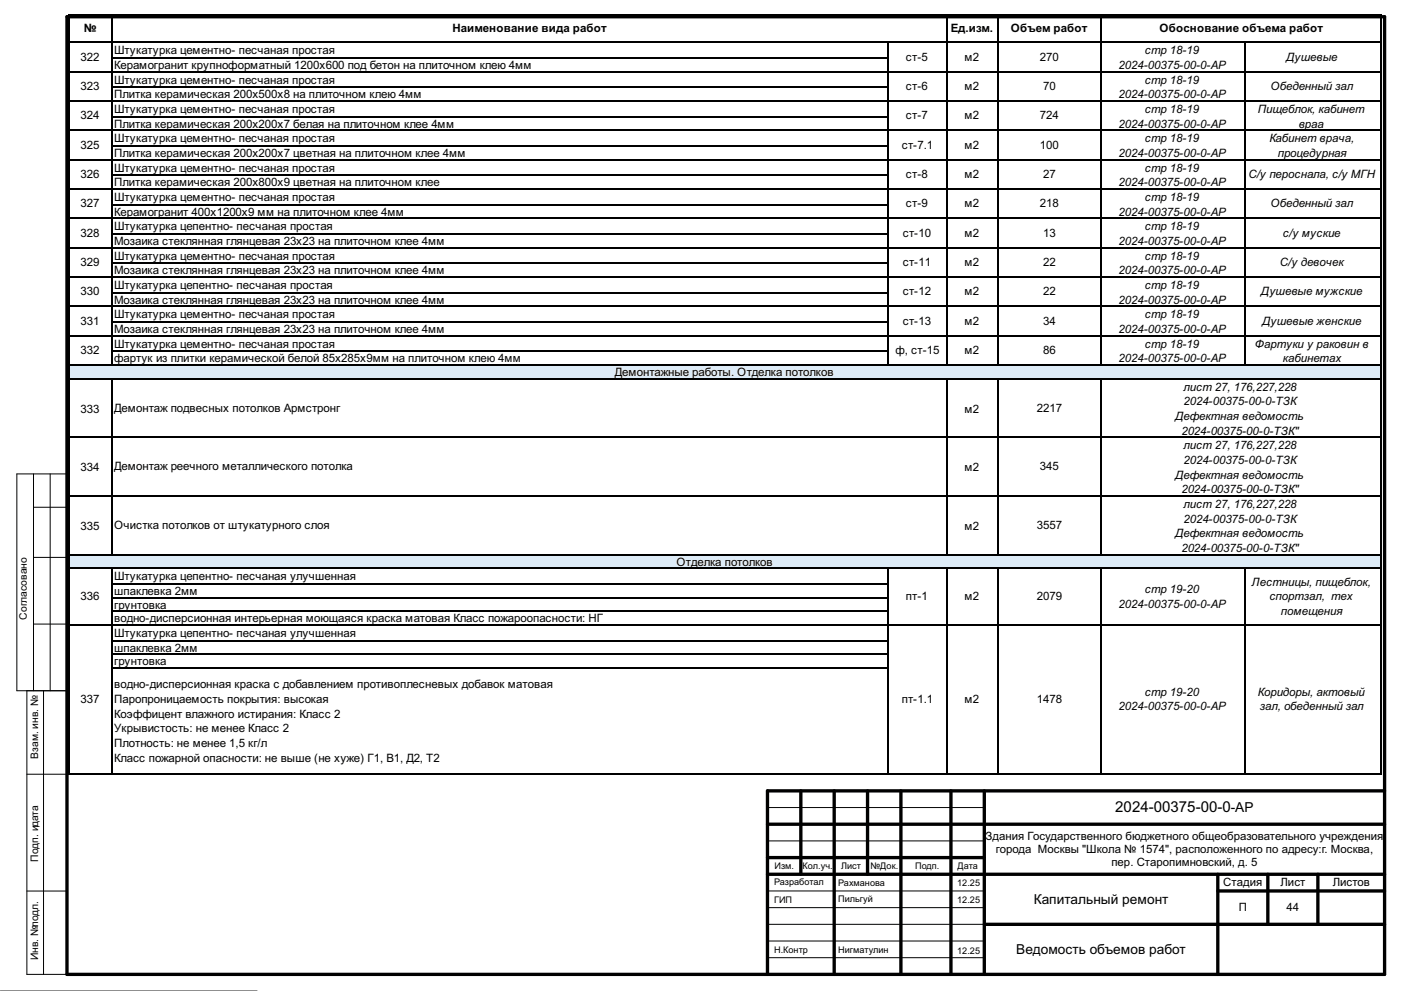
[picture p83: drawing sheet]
<svg xmlns="http://www.w3.org/2000/svg" width="420mm" height="297mm" viewBox="0 0 420 297" stroke-linecap="round" stroke-linejoin="round" font-family="sans-serif">
<defs><g id="words">
<text font-size="4.5" x="334.3" y="243.5">2024-00375-00-0-АР</text>
<g font-size="4.1">
<text x="309.9" y="270.8">Капитальный ремонт</text>
<text x="304.7" y="285.8">Ведомость объемов работ</text>
</g>
<g font-size="3.5">
<text x="25.1" y="9.7">№</text>
<text x="135.6" y="9.7">Наименование вида работ</text>
<text x="285.1" y="9.7">Ед.изм.</text>
<text x="303" y="9.7">Объем работ</text>
<text x="347.6" y="9.7">Обоснование объема работ</text>
<text x="34.2" y="16.3">Штукатурка цементно- песчаная простая</text>
<text x="343.2" y="16.3">стр 18-19</text>
<text x="24.2" y="18.2">322</text>
<text x="34.2" y="20.7">Керамогранит крупноформатный 1200х600 под бетон на плиточном клею 4мм</text>
<text x="271.6" y="18.2">ст-5</text>
<text x="289.2" y="18.2">м2</text>
<text x="311.8" y="18.2">270</text>
<text x="335.3" y="20.7">2024-00375-00-0-АР</text>
<text x="385.6" y="18.2">Душевые</text>
<text x="24.2" y="27">323</text>
<text x="34.2" y="29.5">Плитка керамическая 200х500х8 на плиточном клею 4мм</text>
<text x="34.2" y="25.1">Штукатурка цементно- песчаная простая</text>
<text x="271.6" y="27">ст-6</text>
<text x="289.2" y="27">м2</text>
<text x="312.7" y="27">70</text>
<text x="335.3" y="29.5">2024-00375-00-0-АР</text>
<text x="343.2" y="25.1">стр 18-19</text>
<text x="380.8" y="27">Обеденный зал</text>
<text x="24.2" y="35.8">324</text>
<text x="34.2" y="33.9">Штукатурка цементно- песчаная простая</text>
<text x="271.6" y="35.8">ст-7</text>
<text x="289.2" y="35.8">м2</text>
<text x="311.8" y="35.8">724</text>
<text x="343.2" y="33.9">стр 18-19</text>
<text x="377.1" y="33.9">Пищеблок, кабинет</text>
<text x="34.2" y="38.3">Плитка керамическая 200х200х7 белая на плиточном клее 4мм</text>
<text x="335.3" y="38.3">2024-00375-00-0-АР</text>
<text x="389.3" y="38.3">враа</text>
<text x="24.2" y="44.6">325</text>
<text x="34.2" y="47.1">Плитка керамическая 200х200х7 цветная на плиточном клее 4мм</text>
<text x="34.2" y="42.7">Штукатурка цементно- песчаная простая</text>
<text x="270.3" y="44.6">ст-7.1</text>
<text x="289.2" y="44.6">м2</text>
<text x="311.8" y="44.6">100</text>
<text x="335.3" y="47.1">2024-00375-00-0-АР</text>
<text x="343.2" y="42.7">стр 18-19</text>
<text x="380.5" y="42.7">Кабинет врача,</text>
<text x="383" y="47.1">процедурная</text>
<text x="24.2" y="53.4">326</text>
<text x="34.2" y="51.5">Штукатурка цементно- песчаная простая</text>
<text x="271.6" y="53.4">ст-8</text>
<text x="289.2" y="53.4">м2</text>
<text x="312.7" y="53.4">27</text>
<text x="343.2" y="51.5">стр 18-19</text>
<text x="374.3" y="53.4">С/у пероснала, с/у МГН</text>
<text x="34.2" y="55.9">Плитка керамическая 200х800х9 цветная на плиточном клее</text>
<text x="335.3" y="55.9">2024-00375-00-0-АР</text>
<text x="24.2" y="62.2">327</text>
<text x="34.2" y="64.7">Керамогранит 400х1200х9 мм на плиточном клее 4мм</text>
<text x="34.2" y="60.3">Штукатурка цементно- песчаная простая</text>
<text x="271.6" y="62.2">ст-9</text>
<text x="289.2" y="62.2">м2</text>
<text x="311.8" y="62.2">218</text>
<text x="335.3" y="64.7">2024-00375-00-0-АР</text>
<text x="343.2" y="60.3">стр 18-19</text>
<text x="380.8" y="62.2">Обеденный зал</text>
<text x="24.2" y="71">328</text>
<text x="34.2" y="69.1">Штукатурка цепентно- песчаная простая</text>
<text x="270.6" y="71">ст-10</text>
<text x="289.2" y="71">м2</text>
<text x="312.7" y="71">13</text>
<text x="343.2" y="69.1">стр 18-19</text>
<text x="384.6" y="71">с/у муские</text>
<text x="34.2" y="73.5">Мозаика стеклянная глянцевая 23х23 на плиточном клее 4мм</text>
<text x="34.2" y="77.9">Штукатурка цементно- песчаная простая</text>
<text x="335.3" y="73.5">2024-00375-00-0-АР</text>
<text x="343.2" y="77.9">стр 18-19</text>
<text x="24.2" y="79.7">329</text>
<text x="34.2" y="82.3">Мозаика стеклянная глянцевая 23х23 на плиточном клее 4мм</text>
<text x="270.6" y="79.7">ст-11</text>
<text x="289.2" y="79.7">м2</text>
<text x="312.7" y="79.7">22</text>
<text x="335.3" y="82.3">2024-00375-00-0-АР</text>
<text x="383.7" y="79.7">С/у девочек</text>
<text x="24.2" y="88.5">330</text>
<text x="34.2" y="86.7">Штукатурка цепентно- песчаная простая</text>
<text x="270.6" y="88.5">ст-12</text>
<text x="289.2" y="88.5">м2</text>
<text x="312.7" y="88.5">22</text>
<text x="343.2" y="86.7">стр 18-19</text>
<text x="378" y="88.5">Душевые мужские</text>
<text x="34.2" y="91.1">Мозаика стеклянная глянцевая 23х23 на плиточном клее 4мм</text>
<text x="34.2" y="95.4">Штукатурка цементно- песчаная простая</text>
<text x="335.3" y="91.1">2024-00375-00-0-АР</text>
<text x="343.2" y="95.4">стр 18-19</text>
<text x="24.2" y="97.3">331</text>
<text x="34.2" y="99.8">Мозаика стеклянная глянцевая 23х23 на плиточном клее 4мм</text>
<text x="270.6" y="97.3">ст-13</text>
<text x="289.2" y="97.3">м2</text>
<text x="312.7" y="97.3">34</text>
<text x="335.3" y="99.8">2024-00375-00-0-АР</text>
<text x="378.3" y="97.3">Душевые женские</text>
<text x="24.2" y="106.1">332</text>
<text x="34.2" y="104.2">Штукатурка цементно- песчаная простая</text>
<text x="268.4" y="106.1">ф, ст-15</text>
<text x="289.2" y="106.1">м2</text>
<text x="312.7" y="106.1">86</text>
<text x="343.2" y="104.2">стр 18-19</text>
<text x="376.1" y="104.2">Фартуки у раковин в</text>
<text x="34.2" y="108.6">фартук из плитки керамической белой 85х285х9мм на плиточном клею 4мм</text>
<text x="184.3" y="112.7">Демонтажные работы. Отделка потолков</text>
<text x="335.3" y="108.6">2024-00375-00-0-АР</text>
<text x="384.6" y="108.6">кабинетах</text>
<text x="354.8" y="117.1">лист 27, 176,227,228</text>
<text x="24.2" y="123.7">333</text>
<text x="34.2" y="123.4">Демонтаж подвесных потолков Армстронг</text>
<text x="289.2" y="123.7">м2</text>
<text x="310.8" y="123.4">2217</text>
<text x="352.3" y="125.9">Дефектная ведомость</text>
<text x="354.8" y="121.5">2024-00375-00-0-ТЗК</text>
<text x="354.2" y="130.3">2024-00375-00-0-ТЗК&quot;</text>
<text x="354.8" y="134.7">лист 27, 176,227,228</text>
<text x="24.2" y="141.3">334</text>
<text x="34.2" y="141">Демонтаж реечного металлического потолка</text>
<text x="289.2" y="141.3">м2</text>
<text x="311.8" y="141">345</text>
<text x="352.3" y="143.5">Дефектная ведомость</text>
<text x="354.8" y="139.1">2024-00375-00-0-ТЗК</text>
<text x="354.2" y="147.9">2024-00375-00-0-ТЗК&quot;</text>
<text x="354.8" y="152.3">лист 27, 176,227,228</text>
<text x="24.2" y="158.9">335</text>
<text x="34.2" y="158.6">Очистка потолков от штукатурного слоя</text>
<text x="289.2" y="158.9">м2</text>
<text x="310.8" y="158.6">3557</text>
<text x="352.3" y="161.1">Дефектная ведомость</text>
<text x="354.8" y="156.7">2024-00375-00-0-ТЗК</text>
<text x="354.2" y="165.5">2024-00375-00-0-ТЗК&quot;</text>
<text x="34.2" y="173.9">Штукатурка цепентно- песчаная улучшенная</text>
<text x="202.8" y="169.5">Отделка потолков</text>
<text x="24.2" y="179.9">336</text>
<text x="34.2" y="178.3">шпаклевка 2мм</text>
<text x="271.6" y="179.9">пт-1</text>
<text x="289.2" y="179.9">м2</text>
<text x="310.8" y="179.9">2079</text>
<text x="343.2" y="177.7">стр 19-20</text>
<text x="375.2" y="175.5">Лестницы, пищеблок,</text>
<text x="380.5" y="179.9">спортзал, тех</text>
<text x="34.2" y="182.4">грунтовка</text>
<text x="335.3" y="182.1">2024-00375-00-0-АР</text>
<text x="384" y="184.3">помещения</text>
<text x="34.2" y="186.5">водно-дисперсионная интерьерная моющаяся краска матовая Класс пожароопасности: НГ</text>
<text x="34.2" y="190.9">Штукатурка цепентно- песчаная улучшенная</text>
<text x="34.2" y="195.3">шпаклевка 2мм</text>
<text x="34.2" y="199.4">грунтовка</text>
<text x="34.2" y="206.3">водно-дисперсионная краска с добавлением противоплесневых добавок матовая</text>
<text x="343.2" y="208.5">стр 19-20</text>
<text x="377.1" y="208.5">Коридоры, актовый</text>
<text x="24.2" y="210.7">337</text>
<text x="34.2" y="210.7">Паропроницаемость покрытия: высокая</text>
<text x="34.2" y="215.1">Коэффицент влажного истирания: Класс 2</text>
<text x="270.3" y="210.7">пт-1.1</text>
<text x="289.2" y="210.7">м2</text>
<text x="310.8" y="210.7">1478</text>
<text x="335.3" y="212.9">2024-00375-00-0-АР</text>
<text x="377.7" y="212.9">зал, обеденный зал</text>
<text x="34.2" y="219.5">Укрывистость: не менее Класс 2</text>
<text x="34.2" y="223.9">Плотность: не менее 1,5 кг/л</text>
<text x="34.2" y="228.3">Класс пожарной опасности: не выше (не хуже) Г1, В1, Д2, Т2</text>
</g>
<g font-size="3.4">
<text x="295.4" y="251.7">Здания Государственного бюджетного общеобразовательного учреждения</text>
<text x="298.5" y="255.6">города Москвы &quot;Школа № 1574&quot;, расположенного по адресу:г. Москва,</text>
<text x="333.2" y="259.6">пер. Старопимновский, д. 5</text>
<text x="366.7" y="265.6">Стадия</text>
<text x="383.9" y="265.6">Лист</text>
<text x="399.5" y="265.6">Листов</text>
<text x="371.4" y="273.1">П</text>
<text x="385.7" y="273.1">44</text>
</g>
<g font-size="3.1">
<text x="8.1" y="185.7" transform="rotate(-90 8.1 185.7)">Согласовано</text>
<text x="11.4" y="227.4" transform="rotate(-90 11.4 227.4)">Взам. инв. №</text>
<text x="11.4" y="258.3" transform="rotate(-90 11.4 258.3)">Подп. идата</text>
<text x="11.4" y="287.8" transform="rotate(-90 11.4 287.8)">Инв. №подл.</text>
</g>
<g font-size="2.7">
<text x="232.2" y="260.4">Изм.</text>
<text x="240.6" y="260.4">Кол.уч.</text>
<text x="252.1" y="260.4">Лист</text>
<text x="261" y="260.4">№Док.</text>
<text x="274.3" y="260.4">Подп.</text>
<text x="287.1" y="260.4">Дата</text>
<text x="232.1" y="265.2">Разработал</text>
<text x="251.3" y="265.5">Рахманова</text>
<text x="287" y="265.6">12.25</text>
<text x="232.1" y="270.5">ГИП</text>
<text x="251.3" y="270.4">Пильгуй</text>
<text x="287" y="270.7">12.25</text>
<text x="232.1" y="285.6">Н.Контр</text>
<text x="251.3" y="285.7">Нигматулин</text>
<text x="287" y="285.9">12.25</text>
</g>
<text font-size="1.4" fill="#fff" x="0" y="297">GSPublisherVersion 0.5.100.100</text>
</g></defs>
<path d="M20.6 4.4v8.5M20.7 4.6h393.4M20.7 12.7h393.4M33.4 4.7v8.2M284 4.7v8.2M299.1 4.7v8.2M330.1 4.7v8.2M414 4.7v8.2" fill="none" stroke="#000" stroke-width=".31"/>
<g fill="#ddebf7">
<path d="M20.7 109.3h393.4v4.4h-393.4z"/>
<path d="M20.7 166.1h393.4v4.4h-393.4z"/>
</g>
<g fill="none" stroke="#000" stroke-width=".31">
<path d="M20.6 12.6v219.4M20.7 12.7h393.4M33.4 12.9v8.4M33.6 17.4h232.3M266.1 12.9v96.7M284 12.9v96.7M299.1 12.9v96.7M330.1 12.9v96.7M373.2 12.9v96.7M414 12.9v219.1M20.7 21.5h393.4M20.7 30.3h393.4"/>
<path d="M20.7 39.1h393.4M33.4 21.7v8.4M33.4 30.5v8.4M33.4 39.2v8.5M33.6 26.2h232.3M33.6 35h232.3M20.7 47.9h393.4M20.7 56.7h393.4M33.4 48v8.5M33.4 56.8v8.5M33.6 43.8h232.3M33.6 52.6h232.3"/>
<path d="M20.7 65.5h393.4M20.7 74.3h393.4M33.4 65.6v8.5M33.4 74.4v8.5M33.6 61.4h232.3M33.6 70.2h232.3M33.6 79h232.3M20.7 83h393.4M20.7 91.8h393.4M33.4 83.2v8.5M33.4 92v8.5M33.6 87.8h232.3"/>
<path d="M33.6 96.5h232.3M20.7 100.6h393.4M20.7 109.4h393.4M20.7 113.5h393.4M33.4 100.8v8.5M33.4 113.7v52.7M33.6 105.3h232.3M284 113.7v52.7M299.1 113.7v52.7M330.1 113.7v52.7M20.7 131.1h393.4M20.7 148.7h393.4"/>
<path d="M20.7 166.2h393.4M20.7 170.3h393.4M33.4 170.5v61.5M33.6 175h232.6M33.6 179.1h232.6M266.1 170.5v61.5M284 170.5v61.5M299.1 170.5v61.5M330.1 170.5v61.5M373.2 170.5v61.5M20.7 187.3h393.4M33.6 183.2h232.6"/>
<path d="M33.6 192h232.6M33.6 196.1h232.6M33.6 200.2h232.6M20.7 231.9h393.4"/>
</g>
<g fill="none" stroke="#000" stroke-width=".3">
<path d="M10 142v65M10 152h10.1M15 142v65M10 167.1h10.1M10 187h10.1M8.1 207v85h14.1M13.1 207v85M20.1 207h-15v-65h15v150M8.1 232h12M230.1 242h65M230.1 252h65M8.1 267h12"/>
<path d="M230.1 267h65M230.1 277h65M230.1 272h65M.1 297h77M230.1 287h65M230.1 282h65"/>
</g>
<g fill="none" stroke="#000" stroke-width="1">
<path d="M20.1 5h395v287h-395zM240.1 237v25M250.1 237v55M260.1 237v25M270.1 237v55M285.1 237v55M295.1 237v55M415.1 237h-185v55M230.1 247h185M230.1 257h65M230.1 262h185M295.1 277h120"/>
<path d="M365.1 262v30M365.1 267h50M380.1 262v15M395.1 262v15"/>
</g>
<use href="#words"/>
</svg>
